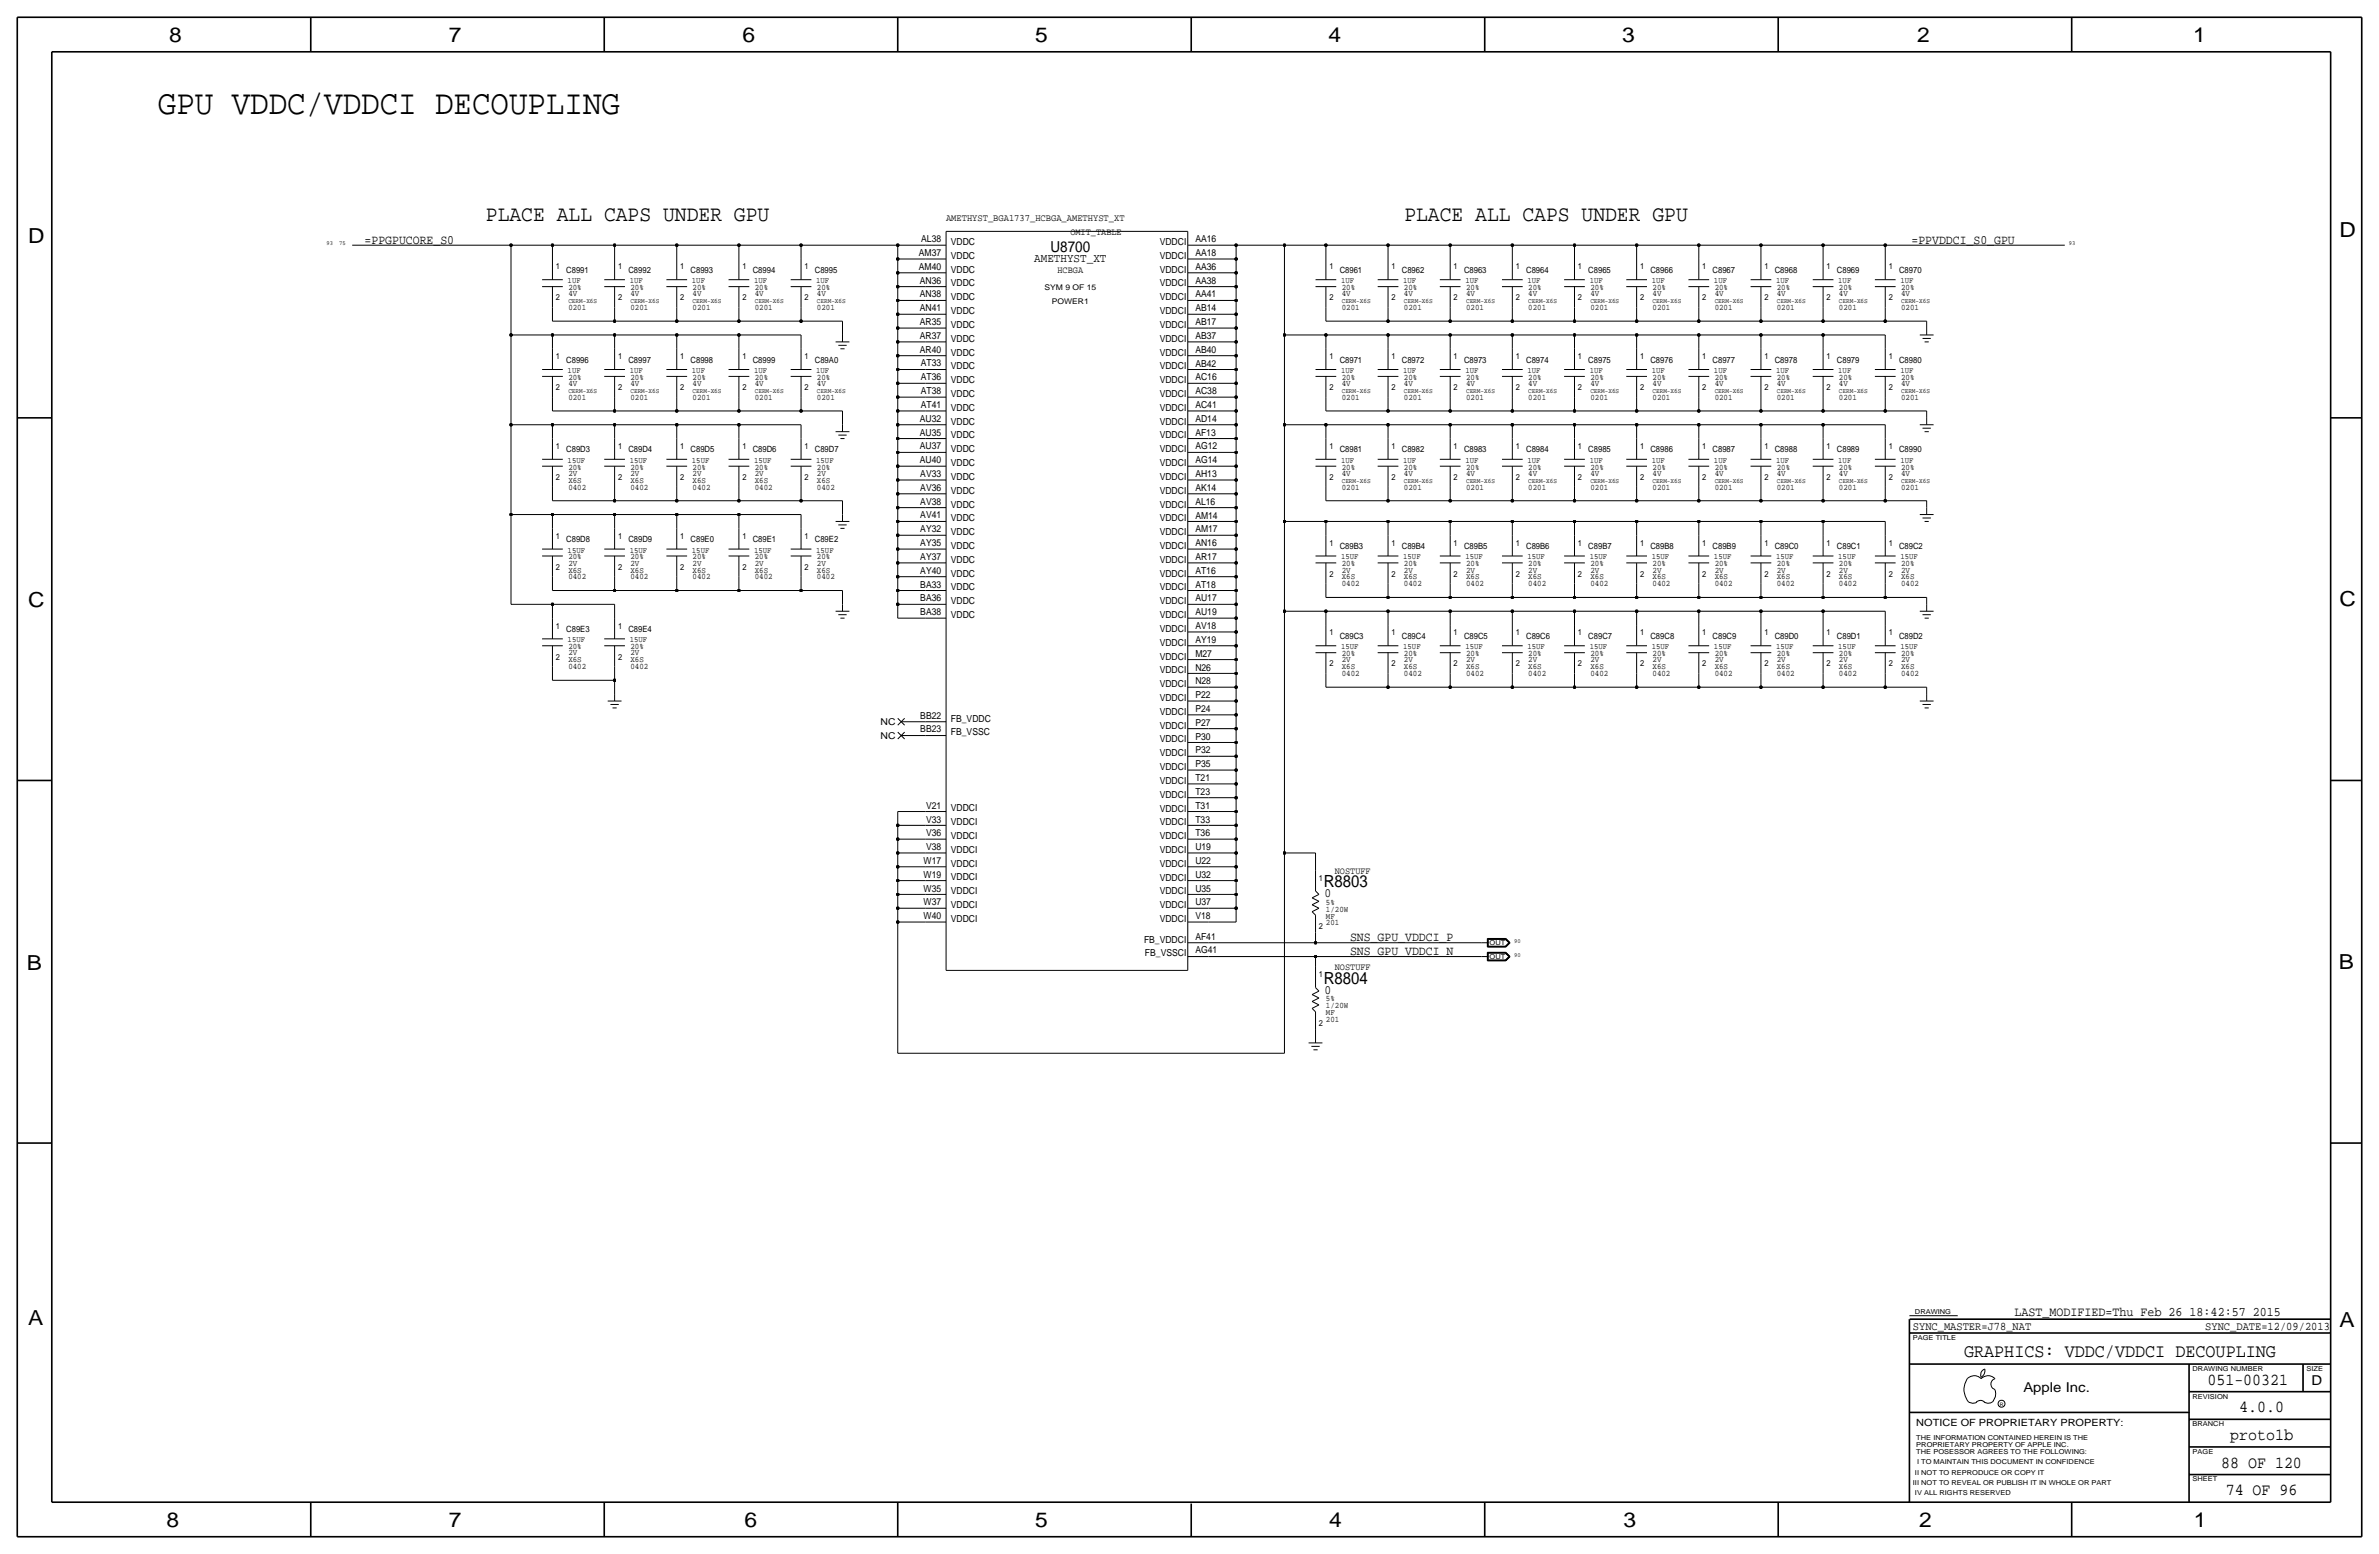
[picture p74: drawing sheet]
<svg xmlns="http://www.w3.org/2000/svg" width="875mm" height="572mm" viewBox="0 0 875 572" stroke-linecap="round" stroke-linejoin="round" font-family="sans-serif">
<defs><g id="words">
<text font-size="12.7" x="58.1" y="42">GPU VDDC/VDDCI DECOUPLING</text>
<g font-size="8.1">
<text x="178.7" y="81.4">PLACE ALL CAPS UNDER GPU</text>
<text x="516.5" y="81.4">PLACE ALL CAPS UNDER GPU</text>
</g>
<g font-size="7.6">
<text x="62.2" y="15.5">8</text>
<text x="165.1" y="15.5">7</text>
<text x="273" y="15.5">6</text>
<text x="380.7" y="15.5">5</text>
<text x="488.7" y="15.5">4</text>
<text x="596.6" y="15.5">3</text>
<text x="705.1" y="15.5">2</text>
<text x="806.7" y="15.5">1</text>
<text x="10.4" y="89.4">D</text>
<text x="860.5" y="87.1">D</text>
<text x="10.4" y="223.3">C</text>
<text x="860.6" y="222.8">C</text>
<text x="9.9" y="356.6">B</text>
<text x="860.3" y="356.4">B</text>
<text x="10.4" y="487.4">A</text>
<text x="860.6" y="488.2">A</text>
<text x="61.2" y="561.6">8</text>
<text x="165.1" y="561.6">7</text>
<text x="273.8" y="561.6">6</text>
<text x="380.7" y="561.6">5</text>
<text x="488.9" y="561.6">4</text>
<text x="597.2" y="561.6">3</text>
<text x="705.9" y="561.6">2</text>
<text x="806.9" y="561.6">1</text>
</g>
<text font-size="6.9" x="722.4" y="499.1">GRAPHICS: VDDC/VDDCI DECOUPLING</text>
<g font-size="6.2">
<text x="486.9" y="326.1">R8803</text>
<text x="486.9" y="361.7">R8804</text>
<text x="811.9" y="509.3">051-00321</text>
<text x="823.6" y="519.4">4.0.0</text>
<text x="820.3" y="529.6">proto1b</text>
<text x="817" y="539.7">88 OF 120</text>
<text x="818.7" y="549.9">74 OF 96</text>
</g>
<text font-size="5.6" x="386.4" y="92.7">U8700</text>
<g font-size="5">
<text x="850.2" y="509.3">D</text>
<text x="744.2" y="511.8">Apple Inc.</text>
</g>
<text font-size="4.8" x="741" y="483.9">LAST_MODIFIED=Thu Feb 26 18:42:57 2015</text>
<g font-size="4.7">
<text x="134.1" y="89.7">=PPGPUCORE_S0</text>
<text x="703.1" y="89.7">=PPVDDCI_S0_GPU</text>
<text x="487.2" y="329.9">0</text>
<text x="496.6" y="346.2">SNS_GPU_VDDCI_P</text>
<text x="496.6" y="351.3">SNS_GPU_VDDCI_N</text>
<text x="487.2" y="365.5">0</text>
</g>
<text font-size="4.5" x="380.4" y="96.5">AMETHYST_XT</text>
<g font-size="4.3">
<text x="703.6" y="488.9">SYNC_MASTER=J78_NAT</text>
<text x="811.1" y="488.9">SYNC_DATE=12/09/2013</text>
</g>
<text font-size="3.7" x="704.8" y="524.5">NOTICE OF PROPRIETARY PROPERTY:</text>
<text font-size="3.6" x="348" y="81.3">AMETHYST_BGA1737_HCBGA_AMETHYST_XT</text>
<g font-size="3.5">
<text x="338.8" y="89">AL38</text>
<text x="393.7" y="86.4">OMIT_TABLE</text>
<text x="439.7" y="89.1">AA16</text>
<text x="338" y="94.1">AM37</text>
<text x="349.8" y="90.1">VDDC</text>
<text x="349.8" y="95.2">VDDC</text>
<text x="426.6" y="95.2">VDDCI</text>
<text x="426.6" y="90.1">VDDCI</text>
<text x="439.7" y="94.2">AA18</text>
<text x="338" y="99.2">AM40</text>
<text x="349.8" y="100.3">VDDC</text>
<text x="389" y="100.3">HCBGA</text>
<text x="426.6" y="100.3">VDDCI</text>
<text x="439.7" y="99.2">AA36</text>
<text x="338.3" y="104.3">AN36</text>
<text x="349.8" y="105.4">VDDC</text>
<text x="426.6" y="105.4">VDDCI</text>
<text x="439.7" y="104.3">AA38</text>
<text x="338.3" y="109.4">AN38</text>
<text x="349.8" y="110.4">VDDC</text>
<text x="426.6" y="110.4">VDDCI</text>
<text x="439.7" y="109.4">AA41</text>
<text x="338.3" y="119.5">AR35</text>
<text x="338.3" y="114.4">AN41</text>
<text x="349.8" y="115.5">VDDC</text>
<text x="426.6" y="115.5">VDDCI</text>
<text x="439.7" y="119.6">AB17</text>
<text x="439.7" y="114.5">AB14</text>
<text x="338.3" y="124.6">AR37</text>
<text x="349.8" y="125.7">VDDC</text>
<text x="349.8" y="120.6">VDDC</text>
<text x="426.6" y="125.7">VDDCI</text>
<text x="426.6" y="120.6">VDDCI</text>
<text x="439.7" y="124.6">AB37</text>
<text x="338.3" y="129.7">AR40</text>
<text x="349.8" y="130.8">VDDC</text>
<text x="426.6" y="130.8">VDDCI</text>
<text x="439.7" y="129.7">AB40</text>
<text x="338.7" y="134.8">AT33</text>
<text x="349.8" y="135.8">VDDC</text>
<text x="426.6" y="135.8">VDDCI</text>
<text x="439.7" y="134.8">AB42</text>
<text x="338.7" y="139.9">AT36</text>
<text x="349.8" y="140.9">VDDC</text>
<text x="426.6" y="140.9">VDDCI</text>
<text x="439.7" y="139.9">AC16</text>
<text x="338.7" y="144.9">AT38</text>
<text x="349.8" y="146">VDDC</text>
<text x="426.6" y="146">VDDCI</text>
<text x="439.7" y="145">AC38</text>
<text x="338.3" y="155.1">AU32</text>
<text x="338.7" y="150">AT41</text>
<text x="349.8" y="151.1">VDDC</text>
<text x="426.6" y="151.1">VDDCI</text>
<text x="439.7" y="155.1">AD14</text>
<text x="439.7" y="150.1">AC41</text>
<text x="338.3" y="160.2">AU35</text>
<text x="349.8" y="161.2">VDDC</text>
<text x="349.8" y="156.2">VDDC</text>
<text x="426.6" y="161.3">VDDCI</text>
<text x="426.6" y="156.2">VDDCI</text>
<text x="439.7" y="160.2">AF13</text>
<text x="338.3" y="165.3">AU37</text>
<text x="349.8" y="166.3">VDDC</text>
<text x="426.6" y="166.3">VDDCI</text>
<text x="439.7" y="165.3">AG12</text>
<text x="338.3" y="170.3">AU40</text>
<text x="349.8" y="171.4">VDDC</text>
<text x="426.6" y="171.4">VDDCI</text>
<text x="439.7" y="170.4">AG14</text>
<text x="338.5" y="175.4">AV33</text>
<text x="349.8" y="176.5">VDDC</text>
<text x="426.6" y="176.5">VDDCI</text>
<text x="439.7" y="175.5">AH13</text>
<text x="338.5" y="185.6">AV38</text>
<text x="338.5" y="180.5">AV36</text>
<text x="349.8" y="181.6">VDDC</text>
<text x="426.6" y="181.6">VDDCI</text>
<text x="439.7" y="185.6">AL16</text>
<text x="439.7" y="180.5">AK14</text>
<text x="338.5" y="190.7">AV41</text>
<text x="349.8" y="186.6">VDDC</text>
<text x="349.8" y="191.7">VDDC</text>
<text x="426.6" y="191.7">VDDCI</text>
<text x="426.6" y="186.7">VDDCI</text>
<text x="439.7" y="190.7">AM14</text>
<text x="338.5" y="195.7">AY32</text>
<text x="349.8" y="196.8">VDDC</text>
<text x="426.6" y="196.8">VDDCI</text>
<text x="439.7" y="195.8">AM17</text>
<text x="338.5" y="200.8">AY35</text>
<text x="349.8" y="201.9">VDDC</text>
<text x="426.6" y="201.9">VDDCI</text>
<text x="439.7" y="200.9">AN16</text>
<text x="338.5" y="205.9">AY37</text>
<text x="349.8" y="207">VDDC</text>
<text x="426.6" y="207">VDDCI</text>
<text x="439.7" y="205.9">AR17</text>
<text x="338.5" y="211">AY40</text>
<text x="349.8" y="212">VDDC</text>
<text x="426.6" y="212">VDDCI</text>
<text x="439.7" y="211">AT16</text>
<text x="338.5" y="221.2">BA36</text>
<text x="338.5" y="216.1">BA33</text>
<text x="349.8" y="217.1">VDDC</text>
<text x="426.6" y="217.1">VDDCI</text>
<text x="439.7" y="221.2">AU17</text>
<text x="439.7" y="216.1">AT18</text>
<text x="338.5" y="226.2">BA38</text>
<text x="349.8" y="227.3">VDDC</text>
<text x="349.8" y="222.2">VDDC</text>
<text x="426.6" y="222.2">VDDCI</text>
<text x="426.6" y="227.3">VDDCI</text>
<text x="439.7" y="226.3">AU19</text>
<text x="426.6" y="232.4">VDDCI</text>
<text x="439.7" y="231.4">AV18</text>
<text x="426.6" y="237.5">VDDCI</text>
<text x="439.7" y="236.4">AY19</text>
<text x="426.6" y="242.5">VDDCI</text>
<text x="439.7" y="241.5">M27</text>
<text x="426.6" y="247.6">VDDCI</text>
<text x="439.7" y="251.7">N28</text>
<text x="439.7" y="246.6">N26</text>
<text x="426.6" y="257.8">VDDCI</text>
<text x="426.6" y="252.7">VDDCI</text>
<text x="439.7" y="256.8">P22</text>
<text x="426.6" y="262.9">VDDCI</text>
<text x="439.7" y="261.8">P24</text>
<text x="323.9" y="266.7">NC</text>
<text x="338.5" y="269.4">BB23</text>
<text x="338.5" y="264.3">BB22</text>
<text x="349.8" y="265.4">FB_VDDC</text>
<text x="426.6" y="268">VDDCI</text>
<text x="439.7" y="266.9">P27</text>
<text x="323.9" y="271.8">NC</text>
<text x="349.8" y="270.5">FB_VSSC</text>
<text x="426.6" y="273">VDDCI</text>
<text x="439.7" y="272">P30</text>
<text x="426.6" y="278.1">VDDCI</text>
<text x="439.7" y="277.1">P32</text>
<text x="426.6" y="283.2">VDDCI</text>
<text x="439.7" y="287.3">T21</text>
<text x="439.7" y="282.2">P35</text>
<text x="426.6" y="293.4">VDDCI</text>
<text x="426.6" y="288.3">VDDCI</text>
<text x="439.7" y="292.3">T23</text>
<text x="340.6" y="297.4">V21</text>
<text x="349.8" y="298.4">VDDCI</text>
<text x="426.6" y="298.4">VDDCI</text>
<text x="439.7" y="297.4">T31</text>
<text x="340.6" y="302.5">V33</text>
<text x="349.8" y="303.5">VDDCI</text>
<text x="426.6" y="303.5">VDDCI</text>
<text x="439.7" y="302.5">T33</text>
<text x="340.6" y="307.6">V36</text>
<text x="349.8" y="308.6">VDDCI</text>
<text x="426.6" y="308.6">VDDCI</text>
<text x="439.7" y="307.6">T36</text>
<text x="339.7" y="317.7">W17</text>
<text x="340.6" y="312.7">V38</text>
<text x="349.8" y="313.6">VDDCI</text>
<text x="426.6" y="313.7">VDDCI</text>
<text x="439.7" y="317.7">U22</text>
<text x="439.7" y="312.7">U19</text>
<text x="339.7" y="322.8">W19</text>
<text x="349.8" y="318.7">VDDCI</text>
<text x="349.8" y="323.8">VDDCI</text>
<text x="426.6" y="323.8">VDDCI</text>
<text x="426.6" y="318.8">VDDCI</text>
<text x="439.7" y="322.8">U32</text>
<text x="491" y="321.3">NOSTUFF</text>
<text x="339.7" y="327.9">W35</text>
<text x="349.8" y="328.9">VDDCI</text>
<text x="426.6" y="328.9">VDDCI</text>
<text x="439.7" y="327.9">U35</text>
<text x="339.7" y="333">W37</text>
<text x="349.8" y="334">VDDCI</text>
<text x="426.6" y="334">VDDCI</text>
<text x="439.7" y="333">U37</text>
<text x="339.7" y="338.1">W40</text>
<text x="349.8" y="339">VDDCI</text>
<text x="426.6" y="339.1">VDDCI</text>
<text x="439.7" y="338.1">V18</text>
<text x="420.8" y="346.7">FB_VDDCI</text>
<text x="439.7" y="345.6">AF41</text>
<text x="421.1" y="351.7">FB_VSSCI</text>
<text x="439.7" y="350.7">AG41</text>
<text x="491" y="356.9">NOSTUFF</text>
</g>
<g font-size="3.2">
<text x="208.3" y="100.3">C8991</text>
<text x="231.1" y="100.3">C8992</text>
<text x="254" y="100.3">C8993</text>
<text x="276.9" y="100.3">C8994</text>
<text x="299.7" y="100.3">C8995</text>
<text x="492.8" y="100.3">C8961</text>
<text x="515.6" y="100.3">C8962</text>
<text x="538.5" y="100.3">C8963</text>
<text x="561.3" y="100.3">C8964</text>
<text x="584.2" y="100.3">C8965</text>
<text x="607.1" y="100.3">C8966</text>
<text x="629.9" y="100.3">C8967</text>
<text x="652.8" y="100.3">C8968</text>
<text x="675.6" y="100.3">C8969</text>
<text x="698.5" y="100.3">C8970</text>
<text x="208.3" y="133.4">C8996</text>
<text x="231.1" y="133.4">C8997</text>
<text x="254" y="133.4">C8998</text>
<text x="276.9" y="133.4">C8999</text>
<text x="299.7" y="133.4">C89A0</text>
<text x="492.8" y="133.4">C8971</text>
<text x="515.6" y="133.4">C8972</text>
<text x="538.5" y="133.4">C8973</text>
<text x="561.3" y="133.4">C8974</text>
<text x="584.2" y="133.4">C8975</text>
<text x="607.1" y="133.4">C8976</text>
<text x="629.9" y="133.4">C8977</text>
<text x="652.8" y="133.4">C8978</text>
<text x="675.6" y="133.4">C8979</text>
<text x="698.5" y="133.4">C8980</text>
<text x="208.3" y="166.4">C89D3</text>
<text x="231.1" y="166.4">C89D4</text>
<text x="254" y="166.4">C89D5</text>
<text x="276.9" y="166.4">C89D6</text>
<text x="299.7" y="166.4">C89D7</text>
<text x="492.8" y="166.4">C8981</text>
<text x="515.6" y="166.4">C8982</text>
<text x="538.5" y="166.4">C8983</text>
<text x="561.3" y="166.4">C8984</text>
<text x="584.2" y="166.4">C8985</text>
<text x="607.1" y="166.4">C8986</text>
<text x="629.9" y="166.4">C8987</text>
<text x="652.8" y="166.4">C8988</text>
<text x="675.6" y="166.4">C8989</text>
<text x="698.5" y="166.4">C8990</text>
<text x="208.3" y="199.4">C89D8</text>
<text x="231.1" y="199.4">C89D9</text>
<text x="254" y="199.4">C89E0</text>
<text x="276.9" y="199.4">C89E1</text>
<text x="299.7" y="199.4">C89E2</text>
<text x="492.8" y="201.9">C89B3</text>
<text x="515.6" y="201.9">C89B4</text>
<text x="538.5" y="201.9">C89B5</text>
<text x="561.3" y="201.9">C89B6</text>
<text x="584.2" y="201.9">C89B7</text>
<text x="607.1" y="201.9">C89B8</text>
<text x="629.9" y="201.9">C89B9</text>
<text x="652.8" y="201.9">C89C0</text>
<text x="675.6" y="201.9">C89C1</text>
<text x="698.5" y="201.9">C89C2</text>
<text x="208.3" y="232.4">C89E3</text>
<text x="231.1" y="232.4">C89E4</text>
<text x="492.8" y="235">C89C3</text>
<text x="515.6" y="235">C89C4</text>
<text x="538.5" y="235">C89C5</text>
<text x="561.3" y="235">C89C6</text>
<text x="584.2" y="235">C89C7</text>
<text x="607.1" y="235">C89C8</text>
<text x="629.9" y="235">C89C9</text>
<text x="652.8" y="235">C89D0</text>
<text x="675.6" y="235">C89D1</text>
<text x="698.5" y="235">C89D2</text>
</g>
<g font-size="3.1">
<text x="204.5" y="99.1">1</text>
<text x="227.3" y="99.1">1</text>
<text x="250.2" y="99.1">1</text>
<text x="273" y="99.1">1</text>
<text x="295.9" y="99.1">1</text>
<text x="488.9" y="99.1">1</text>
<text x="511.8" y="99.1">1</text>
<text x="534.7" y="99.1">1</text>
<text x="557.5" y="99.1">1</text>
<text x="580.4" y="99.1">1</text>
<text x="603.3" y="99.1">1</text>
<text x="626.1" y="99.1">1</text>
<text x="649" y="99.1">1</text>
<text x="671.8" y="99.1">1</text>
<text x="694.7" y="99.1">1</text>
<text x="209" y="106.7">20%</text>
<text x="231.9" y="106.7">20%</text>
<text x="254.8" y="106.7">20%</text>
<text x="277.6" y="106.7">20%</text>
<text x="300.5" y="106.7">20%</text>
<text x="493.5" y="106.7">20%</text>
<text x="516.4" y="106.7">20%</text>
<text x="539.2" y="106.7">20%</text>
<text x="562.1" y="106.7">20%</text>
<text x="585" y="106.7">20%</text>
<text x="607.8" y="106.7">20%</text>
<text x="630.7" y="106.7">20%</text>
<text x="653.5" y="106.7">20%</text>
<text x="676.4" y="106.7">20%</text>
<text x="699.3" y="106.7">20%</text>
<text x="204.5" y="110.5">2</text>
<text x="209" y="109">4V</text>
<text x="227.3" y="110.5">2</text>
<text x="231.9" y="109">4V</text>
<text x="250.2" y="110.5">2</text>
<text x="254.8" y="109">4V</text>
<text x="273" y="110.5">2</text>
<text x="277.6" y="109">4V</text>
<text x="295.9" y="110.5">2</text>
<text x="300.5" y="109">4V</text>
<text x="488.9" y="110.5">2</text>
<text x="493.5" y="109">4V</text>
<text x="511.8" y="110.5">2</text>
<text x="516.4" y="109">4V</text>
<text x="534.7" y="110.5">2</text>
<text x="539.2" y="109">4V</text>
<text x="557.5" y="110.5">2</text>
<text x="562.1" y="109">4V</text>
<text x="580.4" y="110.5">2</text>
<text x="585" y="109">4V</text>
<text x="603.3" y="110.5">2</text>
<text x="607.8" y="109">4V</text>
<text x="626.1" y="110.5">2</text>
<text x="630.7" y="109">4V</text>
<text x="649" y="110.5">2</text>
<text x="653.5" y="109">4V</text>
<text x="671.8" y="110.5">2</text>
<text x="676.4" y="109">4V</text>
<text x="694.7" y="110.5">2</text>
<text x="699.3" y="109">4V</text>
<text x="209" y="114">0201</text>
<text x="231.9" y="114">0201</text>
<text x="254.8" y="114">0201</text>
<text x="277.6" y="114">0201</text>
<text x="300.5" y="114">0201</text>
<text x="493.5" y="114">0201</text>
<text x="516.4" y="114">0201</text>
<text x="539.2" y="114">0201</text>
<text x="562.1" y="114">0201</text>
<text x="585" y="114">0201</text>
<text x="607.8" y="114">0201</text>
<text x="630.7" y="114">0201</text>
<text x="653.5" y="114">0201</text>
<text x="676.4" y="114">0201</text>
<text x="699.3" y="114">0201</text>
<text x="204.5" y="132.1">1</text>
<text x="227.3" y="132.1">1</text>
<text x="250.2" y="132.1">1</text>
<text x="273" y="132.1">1</text>
<text x="295.9" y="132.1">1</text>
<text x="488.9" y="132.1">1</text>
<text x="511.8" y="132.1">1</text>
<text x="534.7" y="132.1">1</text>
<text x="557.5" y="132.1">1</text>
<text x="580.4" y="132.1">1</text>
<text x="603.3" y="132.1">1</text>
<text x="626.1" y="132.1">1</text>
<text x="649" y="132.1">1</text>
<text x="671.8" y="132.1">1</text>
<text x="694.7" y="132.1">1</text>
<text x="204.5" y="143.5">2</text>
<text x="209" y="142">4V</text>
<text x="209" y="139.7">20%</text>
<text x="227.3" y="143.5">2</text>
<text x="231.9" y="142">4V</text>
<text x="231.9" y="139.7">20%</text>
<text x="250.2" y="143.5">2</text>
<text x="254.8" y="139.7">20%</text>
<text x="254.8" y="142">4V</text>
<text x="273" y="143.5">2</text>
<text x="277.6" y="139.7">20%</text>
<text x="277.6" y="142">4V</text>
<text x="295.9" y="143.5">2</text>
<text x="300.5" y="142">4V</text>
<text x="300.5" y="139.7">20%</text>
<text x="488.9" y="143.5">2</text>
<text x="493.5" y="142">4V</text>
<text x="493.5" y="139.7">20%</text>
<text x="511.8" y="143.5">2</text>
<text x="516.4" y="142">4V</text>
<text x="516.4" y="139.7">20%</text>
<text x="534.7" y="143.5">2</text>
<text x="539.2" y="139.7">20%</text>
<text x="539.2" y="142">4V</text>
<text x="557.5" y="143.5">2</text>
<text x="562.1" y="142">4V</text>
<text x="562.1" y="139.7">20%</text>
<text x="580.4" y="143.5">2</text>
<text x="585" y="142">4V</text>
<text x="585" y="139.7">20%</text>
<text x="603.3" y="143.5">2</text>
<text x="607.8" y="139.7">20%</text>
<text x="607.8" y="142">4V</text>
<text x="626.1" y="143.5">2</text>
<text x="630.7" y="139.7">20%</text>
<text x="630.7" y="142">4V</text>
<text x="649" y="143.5">2</text>
<text x="653.5" y="139.7">20%</text>
<text x="653.5" y="142">4V</text>
<text x="671.8" y="143.5">2</text>
<text x="676.4" y="142">4V</text>
<text x="676.4" y="139.7">20%</text>
<text x="694.7" y="143.5">2</text>
<text x="699.3" y="142">4V</text>
<text x="699.3" y="139.7">20%</text>
<text x="209" y="147.1">0201</text>
<text x="231.9" y="147.1">0201</text>
<text x="254.8" y="147.1">0201</text>
<text x="277.6" y="147.1">0201</text>
<text x="300.5" y="147.1">0201</text>
<text x="493.5" y="147.1">0201</text>
<text x="516.4" y="147.1">0201</text>
<text x="539.2" y="147.1">0201</text>
<text x="562.1" y="147.1">0201</text>
<text x="585" y="147.1">0201</text>
<text x="607.8" y="147.1">0201</text>
<text x="630.7" y="147.1">0201</text>
<text x="653.5" y="147.1">0201</text>
<text x="676.4" y="147.1">0201</text>
<text x="699.3" y="147.1">0201</text>
<text x="204.5" y="165.1">1</text>
<text x="227.3" y="165.1">1</text>
<text x="250.2" y="165.1">1</text>
<text x="273" y="165.1">1</text>
<text x="295.9" y="165.1">1</text>
<text x="488.9" y="165.1">1</text>
<text x="511.8" y="165.1">1</text>
<text x="534.7" y="165.1">1</text>
<text x="557.5" y="165.1">1</text>
<text x="580.4" y="165.1">1</text>
<text x="603.3" y="165.1">1</text>
<text x="626.1" y="165.1">1</text>
<text x="649" y="165.1">1</text>
<text x="671.8" y="165.1">1</text>
<text x="694.7" y="165.1">1</text>
<text x="209" y="172.7">20%</text>
<text x="231.9" y="172.7">20%</text>
<text x="254.8" y="172.7">20%</text>
<text x="277.6" y="172.7">20%</text>
<text x="300.5" y="172.7">20%</text>
<text x="493.5" y="172.7">20%</text>
<text x="516.4" y="172.7">20%</text>
<text x="539.2" y="172.7">20%</text>
<text x="562.1" y="172.7">20%</text>
<text x="585" y="172.7">20%</text>
<text x="607.8" y="172.7">20%</text>
<text x="630.7" y="172.7">20%</text>
<text x="653.5" y="172.7">20%</text>
<text x="676.4" y="172.7">20%</text>
<text x="699.3" y="172.7">20%</text>
<text x="204.5" y="176.5">2</text>
<text x="209" y="177.5">X6S</text>
<text x="209" y="175">2V</text>
<text x="227.3" y="176.5">2</text>
<text x="231.9" y="177.5">X6S</text>
<text x="231.9" y="175">2V</text>
<text x="250.2" y="176.5">2</text>
<text x="254.8" y="175">2V</text>
<text x="254.8" y="177.5">X6S</text>
<text x="273" y="176.5">2</text>
<text x="277.6" y="175">2V</text>
<text x="277.6" y="177.5">X6S</text>
<text x="295.9" y="176.5">2</text>
<text x="300.5" y="177.5">X6S</text>
<text x="300.5" y="175">2V</text>
<text x="488.9" y="176.5">2</text>
<text x="493.5" y="175">4V</text>
<text x="511.8" y="176.5">2</text>
<text x="516.4" y="175">4V</text>
<text x="534.7" y="176.5">2</text>
<text x="539.2" y="175">4V</text>
<text x="557.5" y="176.5">2</text>
<text x="562.1" y="175">4V</text>
<text x="580.4" y="176.5">2</text>
<text x="585" y="175">4V</text>
<text x="603.3" y="176.5">2</text>
<text x="607.8" y="175">4V</text>
<text x="626.1" y="176.5">2</text>
<text x="630.7" y="175">4V</text>
<text x="649" y="176.5">2</text>
<text x="653.5" y="175">4V</text>
<text x="671.8" y="176.5">2</text>
<text x="676.4" y="175">4V</text>
<text x="694.7" y="176.5">2</text>
<text x="699.3" y="175">4V</text>
<text x="209" y="180.1">0402</text>
<text x="231.9" y="180.1">0402</text>
<text x="254.8" y="180.1">0402</text>
<text x="277.6" y="180.1">0402</text>
<text x="300.5" y="180.1">0402</text>
<text x="493.5" y="180.1">0201</text>
<text x="516.4" y="180.1">0201</text>
<text x="539.2" y="180.1">0201</text>
<text x="562.1" y="180.1">0201</text>
<text x="585" y="180.1">0201</text>
<text x="607.8" y="180.1">0201</text>
<text x="630.7" y="180.1">0201</text>
<text x="653.5" y="180.1">0201</text>
<text x="676.4" y="180.1">0201</text>
<text x="699.3" y="180.1">0201</text>
<text x="204.5" y="198.1">1</text>
<text x="227.3" y="198.1">1</text>
<text x="250.2" y="198.1">1</text>
<text x="273" y="198.1">1</text>
<text x="295.9" y="198.1">1</text>
<text x="488.9" y="200.7">1</text>
<text x="511.8" y="200.7">1</text>
<text x="534.7" y="200.7">1</text>
<text x="557.5" y="200.7">1</text>
<text x="580.4" y="200.7">1</text>
<text x="603.2" y="200.7">1</text>
<text x="626.1" y="200.7">1</text>
<text x="649" y="200.7">1</text>
<text x="671.8" y="200.7">1</text>
<text x="694.7" y="200.7">1</text>
<text x="204.5" y="209.5">2</text>
<text x="209" y="208">2V</text>
<text x="209" y="205.7">20%</text>
<text x="227.3" y="209.6">2</text>
<text x="231.9" y="205.7">20%</text>
<text x="231.9" y="208">2V</text>
<text x="250.2" y="209.5">2</text>
<text x="254.8" y="208">2V</text>
<text x="254.8" y="205.7">20%</text>
<text x="273" y="209.5">2</text>
<text x="277.6" y="208">2V</text>
<text x="277.6" y="205.7">20%</text>
<text x="295.9" y="209.6">2</text>
<text x="300.5" y="208">2V</text>
<text x="300.5" y="205.7">20%</text>
<text x="493.5" y="208.3">20%</text>
<text x="516.4" y="208.3">20%</text>
<text x="539.2" y="208.3">20%</text>
<text x="562.1" y="208.3">20%</text>
<text x="585" y="208.3">20%</text>
<text x="607.8" y="208.3">20%</text>
<text x="630.7" y="208.3">20%</text>
<text x="653.5" y="208.3">20%</text>
<text x="676.4" y="208.3">20%</text>
<text x="699.3" y="208.3">20%</text>
<text x="209" y="213.1">0402</text>
<text x="209" y="210.6">X6S</text>
<text x="231.9" y="210.6">X6S</text>
<text x="231.9" y="213.1">0402</text>
<text x="254.8" y="210.6">X6S</text>
<text x="254.8" y="213.1">0402</text>
<text x="277.6" y="210.6">X6S</text>
<text x="277.6" y="213.1">0402</text>
<text x="300.5" y="210.6">X6S</text>
<text x="300.5" y="213.1">0402</text>
<text x="488.9" y="212.1">2</text>
<text x="493.5" y="210.6">2V</text>
<text x="493.5" y="213.1">X6S</text>
<text x="493.5" y="215.6">0402</text>
<text x="511.8" y="212.1">2</text>
<text x="516.4" y="213.1">X6S</text>
<text x="516.4" y="210.6">2V</text>
<text x="516.4" y="215.6">0402</text>
<text x="534.7" y="212.1">2</text>
<text x="539.2" y="213.1">X6S</text>
<text x="539.2" y="210.6">2V</text>
<text x="539.2" y="215.6">0402</text>
<text x="557.5" y="212.1">2</text>
<text x="562.1" y="213.1">X6S</text>
<text x="562.1" y="210.6">2V</text>
<text x="562.1" y="215.6">0402</text>
<text x="580.4" y="212.1">2</text>
<text x="585" y="215.6">0402</text>
<text x="585" y="213.1">X6S</text>
<text x="585" y="210.6">2V</text>
<text x="603.2" y="212.1">2</text>
<text x="607.8" y="210.6">2V</text>
<text x="607.8" y="213.1">X6S</text>
<text x="607.8" y="215.6">0402</text>
<text x="626.1" y="212.1">2</text>
<text x="630.7" y="213.1">X6S</text>
<text x="630.7" y="210.6">2V</text>
<text x="630.7" y="215.6">0402</text>
<text x="649" y="212.1">2</text>
<text x="653.5" y="213.1">X6S</text>
<text x="653.5" y="210.6">2V</text>
<text x="653.5" y="215.6">0402</text>
<text x="671.8" y="212.1">2</text>
<text x="676.4" y="213.1">X6S</text>
<text x="676.4" y="210.6">2V</text>
<text x="676.4" y="215.6">0402</text>
<text x="694.7" y="212.1">2</text>
<text x="699.3" y="213.1">X6S</text>
<text x="699.3" y="210.6">2V</text>
<text x="699.3" y="215.6">0402</text>
<text x="204.5" y="231.1">1</text>
<text x="227.3" y="231.1">1</text>
<text x="488.9" y="233.7">1</text>
<text x="511.8" y="233.7">1</text>
<text x="534.7" y="233.7">1</text>
<text x="557.5" y="233.7">1</text>
<text x="580.4" y="233.7">1</text>
<text x="603.2" y="233.7">1</text>
<text x="626.1" y="233.7">1</text>
<text x="649" y="233.7">1</text>
<text x="671.8" y="233.7">1</text>
<text x="694.7" y="233.7">1</text>
<text x="209" y="238.8">20%</text>
<text x="231.9" y="238.8">20%</text>
<text x="204.5" y="242.6">2</text>
<text x="209" y="243.6">X6S</text>
<text x="209" y="241">2V</text>
<text x="227.3" y="242.6">2</text>
<text x="231.9" y="243.6">X6S</text>
<text x="231.9" y="241">2V</text>
<text x="488.9" y="245.1">2</text>
<text x="493.5" y="241.3">20%</text>
<text x="493.5" y="243.6">2V</text>
<text x="511.8" y="245.1">2</text>
<text x="516.4" y="243.6">2V</text>
<text x="516.4" y="241.3">20%</text>
<text x="534.7" y="245.1">2</text>
<text x="539.2" y="241.3">20%</text>
<text x="539.2" y="243.6">2V</text>
<text x="557.5" y="245.1">2</text>
<text x="562.1" y="241.3">20%</text>
<text x="562.1" y="243.6">2V</text>
<text x="580.4" y="245.1">2</text>
<text x="585" y="243.6">2V</text>
<text x="585" y="241.3">20%</text>
<text x="603.2" y="245.1">2</text>
<text x="607.8" y="241.3">20%</text>
<text x="607.8" y="243.6">2V</text>
<text x="626.1" y="245.1">2</text>
<text x="630.7" y="243.6">2V</text>
<text x="630.7" y="241.3">20%</text>
<text x="649" y="245.1">2</text>
<text x="653.5" y="241.3">20%</text>
<text x="653.5" y="243.6">2V</text>
<text x="671.8" y="245.1">2</text>
<text x="676.4" y="241.3">20%</text>
<text x="676.4" y="243.6">2V</text>
<text x="694.7" y="245.1">2</text>
<text x="699.3" y="241.3">20%</text>
<text x="699.3" y="243.6">2V</text>
<text x="209" y="246.1">0402</text>
<text x="231.9" y="246.1">0402</text>
<text x="493.5" y="246.1">X6S</text>
<text x="493.5" y="248.7">0402</text>
<text x="516.4" y="246.1">X6S</text>
<text x="516.4" y="248.7">0402</text>
<text x="539.2" y="246.1">X6S</text>
<text x="539.2" y="248.7">0402</text>
<text x="562.1" y="246.1">X6S</text>
<text x="562.1" y="248.7">0402</text>
<text x="585" y="248.7">0402</text>
<text x="585" y="246.1">X6S</text>
<text x="607.8" y="246.1">X6S</text>
<text x="607.8" y="248.7">0402</text>
<text x="630.7" y="246.1">X6S</text>
<text x="630.7" y="248.7">0402</text>
<text x="653.5" y="246.1">X6S</text>
<text x="653.5" y="248.7">0402</text>
<text x="676.4" y="246.1">X6S</text>
<text x="676.4" y="248.7">0402</text>
<text x="699.3" y="246.1">X6S</text>
<text x="699.3" y="248.7">0402</text>
<text x="485.1" y="323.8">1</text>
<text x="487.7" y="332.7">5%</text>
<text x="487.7" y="335.3">1/20W</text>
<text x="485.1" y="341.6">2</text>
<text x="487.7" y="340.4">201</text>
<text x="487.7" y="337.8">MF</text>
<text x="485.1" y="359.4">1</text>
<text x="487.7" y="370.8">1/20W</text>
<text x="487.7" y="368.3">5%</text>
<text x="485.1" y="377.2">2</text>
<text x="487.7" y="375.9">201</text>
<text x="487.7" y="373.4">MF</text>
</g>
<g font-size="3">
<text x="208.8" y="104.1">1UF</text>
<text x="231.6" y="104.1">1UF</text>
<text x="254.5" y="104.1">1UF</text>
<text x="277.4" y="104.1">1UF</text>
<text x="300.2" y="104.1">1UF</text>
<text x="493.3" y="104.1">1UF</text>
<text x="516.1" y="104.1">1UF</text>
<text x="539" y="104.1">1UF</text>
<text x="561.8" y="104.1">1UF</text>
<text x="584.7" y="104.1">1UF</text>
<text x="607.6" y="104.1">1UF</text>
<text x="630.4" y="104.1">1UF</text>
<text x="653.3" y="104.1">1UF</text>
<text x="676.1" y="104.1">1UF</text>
<text x="699" y="104.1">1UF</text>
<text x="208.8" y="137.2">1UF</text>
<text x="231.6" y="137.2">1UF</text>
<text x="254.5" y="137.2">1UF</text>
<text x="277.4" y="137.2">1UF</text>
<text x="300.2" y="137.2">1UF</text>
<text x="493.3" y="137.2">1UF</text>
<text x="516.1" y="137.2">1UF</text>
<text x="539" y="137.2">1UF</text>
<text x="561.8" y="137.2">1UF</text>
<text x="584.7" y="137.2">1UF</text>
<text x="607.6" y="137.2">1UF</text>
<text x="630.4" y="137.2">1UF</text>
<text x="653.3" y="137.2">1UF</text>
<text x="676.1" y="137.2">1UF</text>
<text x="699" y="137.2">1UF</text>
<text x="208.8" y="170.2">15UF</text>
<text x="231.6" y="170.2">15UF</text>
<text x="254.5" y="170.2">15UF</text>
<text x="277.4" y="170.2">15UF</text>
<text x="300.2" y="170.2">15UF</text>
<text x="493.3" y="170.2">1UF</text>
<text x="516.1" y="170.2">1UF</text>
<text x="539" y="170.2">1UF</text>
<text x="561.8" y="170.2">1UF</text>
<text x="584.7" y="170.2">1UF</text>
<text x="607.6" y="170.2">1UF</text>
<text x="630.4" y="170.2">1UF</text>
<text x="653.3" y="170.2">1UF</text>
<text x="676.1" y="170.2">1UF</text>
<text x="699" y="170.2">1UF</text>
<text x="208.8" y="203.2">15UF</text>
<text x="231.6" y="203.2">15UF</text>
<text x="254.5" y="203.2">15UF</text>
<text x="277.4" y="203.2">15UF</text>
<text x="300.2" y="203.2">15UF</text>
<text x="493.3" y="205.7">15UF</text>
<text x="516.1" y="205.7">15UF</text>
<text x="539" y="205.7">15UF</text>
<text x="561.8" y="205.7">15UF</text>
<text x="584.7" y="205.7">15UF</text>
<text x="607.6" y="205.7">15UF</text>
<text x="630.4" y="205.7">15UF</text>
<text x="653.3" y="205.7">15UF</text>
<text x="676.1" y="205.7">15UF</text>
<text x="699" y="205.7">15UF</text>
<text x="208.8" y="236.2">15UF</text>
<text x="231.6" y="236.2">15UF</text>
<text x="493.3" y="238.8">15UF</text>
<text x="516.1" y="238.8">15UF</text>
<text x="539" y="238.8">15UF</text>
<text x="561.8" y="238.8">15UF</text>
<text x="584.7" y="238.8">15UF</text>
<text x="607.6" y="238.8">15UF</text>
<text x="630.4" y="238.8">15UF</text>
<text x="653.3" y="238.8">15UF</text>
<text x="676.1" y="238.8">15UF</text>
<text x="699" y="238.8">15UF</text>
</g>
<g font-size="2.9">
<text x="384.2" y="106.7">SYM 9 OF 15</text>
<text x="386.9" y="111.8">POWER1</text>
</g>
<g font-size="2.5">
<text x="209" y="111.5">CERM-X6S</text>
<text x="231.9" y="111.5">CERM-X6S</text>
<text x="254.8" y="111.5">CERM-X6S</text>
<text x="277.6" y="111.5">CERM-X6S</text>
<text x="300.5" y="111.5">CERM-X6S</text>
<text x="493.5" y="111.5">CERM-X6S</text>
<text x="516.4" y="111.5">CERM-X6S</text>
<text x="539.2" y="111.5">CERM-X6S</text>
<text x="562.1" y="111.5">CERM-X6S</text>
<text x="585" y="111.5">CERM-X6S</text>
<text x="607.8" y="111.5">CERM-X6S</text>
<text x="630.7" y="111.5">CERM-X6S</text>
<text x="653.5" y="111.5">CERM-X6S</text>
<text x="676.4" y="111.5">CERM-X6S</text>
<text x="699.3" y="111.5">CERM-X6S</text>
<text x="209" y="144.5">CERM-X6S</text>
<text x="231.9" y="144.5">CERM-X6S</text>
<text x="254.8" y="144.5">CERM-X6S</text>
<text x="277.6" y="144.5">CERM-X6S</text>
<text x="300.5" y="144.5">CERM-X6S</text>
<text x="493.5" y="144.5">CERM-X6S</text>
<text x="516.4" y="144.5">CERM-X6S</text>
<text x="539.2" y="144.5">CERM-X6S</text>
<text x="562.1" y="144.5">CERM-X6S</text>
<text x="585" y="144.5">CERM-X6S</text>
<text x="607.8" y="144.5">CERM-X6S</text>
<text x="630.7" y="144.5">CERM-X6S</text>
<text x="653.5" y="144.5">CERM-X6S</text>
<text x="676.4" y="144.5">CERM-X6S</text>
<text x="699.3" y="144.5">CERM-X6S</text>
<text x="493.5" y="177.5">CERM-X6S</text>
<text x="516.4" y="177.5">CERM-X6S</text>
<text x="539.2" y="177.5">CERM-X6S</text>
<text x="562.1" y="177.5">CERM-X6S</text>
<text x="585" y="177.5">CERM-X6S</text>
<text x="607.8" y="177.5">CERM-X6S</text>
<text x="630.7" y="177.5">CERM-X6S</text>
<text x="653.5" y="177.5">CERM-X6S</text>
<text x="676.4" y="177.5">CERM-X6S</text>
<text x="699.3" y="177.5">CERM-X6S</text>
<text x="547.9" y="347.5">OUT</text>
<text x="547.9" y="352.6">OUT</text>
<text x="704.3" y="483.4">DRAWING</text>
<text x="703.6" y="492.8">PAGE TITLE</text>
<text x="806.4" y="504.2">DRAWING NUMBER</text>
<text x="848.4" y="504.2">SIZE</text>
<text x="806.4" y="514.4">REVISION</text>
<text x="806.4" y="524.5">BRANCH</text>
<text x="704.8" y="532.1">PROPRIETARY PROPERTY OF APPLE INC.</text>
<text x="704.8" y="529.6">THE INFORMATION CONTAINED HEREIN IS THE</text>
<text x="704.9" y="534.7">THE POSESSOR AGREES TO THE FOLLOWING:</text>
<text x="705.1" y="538.5">I TO MAINTAIN THIS DOCUMENT IN CONFIDENCE</text>
<text x="806.4" y="534.7">PAGE</text>
<text x="704.3" y="542.3">II NOT TO REPRODUCE OR COPY IT</text>
<text x="806.5" y="544.8">SHEET</text>
<text x="703.6" y="546.1">III NOT TO REVEAL OR PUBLISH IT IN WHOLE OR PART</text>
<text x="704.3" y="549.9">IV ALL RIGHTS RESERVED</text>
</g>
<g font-size="2.3">
<text x="120.1" y="90.2">93</text>
<text x="124.7" y="90.2">75</text>
<text x="761" y="90.2">93</text>
<text x="557" y="346.7">90</text>
<text x="557" y="351.8">90</text>
</g>
<text font-size="1.8" x="735.6" y="516.9">R</text>
</g></defs>
<g fill="none" stroke="#000" stroke-width=".37">
<path d="M129.5 90.2h58.5zM188 90.2v33zM188 90.2h15.2zM203.2 90.2h22.9zM203.2 90.2v5.1zM203.2 95.3v7.6zM226.1 90.2h22.8zM226.1 90.2v5zM226.1 95.3v7.6zM248.9 90.2v5zM248.9 95.3v7.6zM248.9 90.2h22.9z"/>
<path d="M271.8 90.2h22.8zM271.8 90.2v5.1zM271.8 95.3v7.6zM294.6 90.2h35.6zM294.6 90.2v5zM294.6 95.3v7.6zM330.2 90.2h10.2zM330.2 95.3h10.2zM330.2 90.2v5zM330.2 95.3v5zM340.4 90.2h7.6zM340.4 95.3h7.6z"/>
<path d="M348 85.1v271.8zM348 85.1h88.9zM436.9 95.3h7.6zM436.9 90.2h7.6zM436.9 85.1v271.8zM444.5 95.3h10.2zM444.5 90.2h10.2zM454.7 90.2h17.7zM454.7 95.3v5zM454.7 90.2v5zM472.4 90.2v33zM472.4 90.2h15.3z"/>
<path d="M487.7 90.2h22.8zM487.7 90.2v5.1zM487.7 95.3v7.6zM510.5 90.2v5zM510.5 95.3v7.6zM510.5 90.2h22.9zM533.4 90.2v5zM533.4 95.3v7.6zM533.4 90.2h22.9zM556.3 90.2h22.8zM556.3 90.2v5.1zM556.3 95.3v7.6z"/>
<path d="M579.1 90.2h22.9zM579.1 90.2v5zM579.1 95.3v7.6zM602 90.2h22.8zM602 90.2v5.1zM602 95.3v7.6zM624.8 90.2v5zM624.8 95.3v7.6zM624.8 90.2h22.9zM647.7 90.2v5zM647.7 95.3v7.6zM647.7 90.2h22.9z"/>
<path d="M670.6 90.2h22.8zM670.6 90.2v5.1zM670.6 95.3v7.6zM693.4 90.2v5zM693.4 95.3v7.6zM693.4 90.2h66.1zM199.4 105.4h7.6zM199.4 102.9h7.6zM203.2 118.1h22.9zM203.2 113v5.1zM203.2 105.4v7.6zM222.2 105.4h7.7z"/>
<path d="M222.2 102.9h7.7zM226.1 118.1h22.8zM226.1 113v5.1zM226.1 105.4v7.6zM245.1 102.9h7.6zM245.1 105.4h7.6zM248.9 113v5.1zM248.9 105.4v7.6zM248.9 118.1h22.9zM268 102.9h7.6zM268 105.4h7.6zM271.8 118.1h22.8z"/>
<path d="M271.8 113v5.1zM271.8 105.4v7.6zM290.8 105.4h7.6zM290.8 102.9h7.7zM294.6 113v5.1zM294.6 105.4v7.6zM294.6 118.1h15.3zM309.9 118.1v5.1zM330.2 100.3h10.2zM330.2 105.4h10.2zM330.2 110.5h10.2zM330.2 115.6h10.2z"/>
<path d="M330.2 100.3v5.1zM330.2 105.4v5.1zM330.2 110.5v5.1zM330.2 115.6v5.1zM340.4 100.3h7.6zM340.4 105.4h7.6zM340.4 110.5h7.6zM340.4 115.6h7.6zM436.9 115.6h7.6zM436.9 110.5h7.6zM436.9 105.4h7.6zM436.9 100.3h7.6z"/>
<path d="M444.5 115.6h10.2zM444.5 110.5h10.2zM444.5 105.4h10.2zM444.5 100.3h10.2zM454.7 115.6v5zM454.7 110.5v5.1zM454.7 105.4v5.1zM454.7 100.3v5.1zM483.9 105.4h7.6zM483.9 102.9h7.6zM487.7 118.1h22.8zM487.7 113v5.1z"/>
<path d="M487.7 105.4v7.6zM506.7 105.4h7.6zM506.7 102.9h7.7zM510.5 113v5.1zM510.5 105.4v7.6zM510.5 118.1h22.9zM529.6 102.9h7.6zM529.6 105.4h7.6zM533.4 113v5.1zM533.4 105.4v7.6zM533.4 118.1h22.9zM552.4 105.4h7.7z"/>
<path d="M552.4 102.9h7.7zM556.3 118.1h22.8zM556.3 113v5.1zM556.3 105.4v7.6zM575.3 105.4h7.6zM575.3 102.9h7.6zM579.1 113v5.1zM579.1 118.1h22.9zM579.1 105.4v7.6zM598.2 105.4h7.6zM598.2 102.9h7.6zM602 118.1h22.8z"/>
<path d="M602 113v5.1zM602 105.4v7.6zM621 105.4h7.6zM621 102.9h7.7zM624.8 113v5.1zM624.8 105.4v7.6zM624.8 118.1h22.9zM643.9 102.9h7.6zM643.9 105.4h7.6zM647.7 113v5.1zM647.7 105.4v7.6zM647.7 118.1h22.9z"/>
<path d="M666.7 105.4h7.7zM666.7 102.9h7.7zM670.6 118.1h22.8zM670.6 113v5.1zM670.6 105.4v7.6zM689.6 105.4h7.6zM689.6 102.9h7.6zM693.4 113v5.1zM693.4 105.4v7.6zM693.4 118.1h15.3zM708.7 118.1v2.6zM188 123.2v33z"/>
<path d="M188 123.2h15.2zM199.4 138.4h7.6zM199.4 135.9h7.6zM203.2 123.2h22.9zM203.2 123.2v5.1zM203.2 128.3v7.6zM203.2 138.4v7.7zM222.2 138.4h7.7zM222.2 135.9h7.7zM226.1 123.2h22.8zM226.1 123.2v5.1zM226.1 128.3v7.6z"/>
<path d="M226.1 138.4v7.7zM245.1 135.9h7.6zM245.1 138.4h7.6zM248.9 123.2v5.1zM248.9 128.3v7.6zM248.9 138.4v7.7zM248.9 123.2h22.9zM268 135.9h7.6zM268 138.4h7.6zM271.8 123.2h22.8zM271.8 123.2v5.1zM271.8 128.3v7.6z"/>
<path d="M271.8 138.4v7.7zM290.8 138.4h7.6zM290.8 135.9h7.7zM294.6 123.2v5.1zM294.6 128.3v7.6zM294.6 138.4v7.7zM307.3 125.7h5.1zM308.4 127h3zM309.1 128.3h1.5zM309.9 123.2v2.5zM330.2 120.7h10.2zM330.2 130.8h10.2z"/>
<path d="M330.2 135.9h10.2zM330.2 120.7v5zM330.2 125.7h10.2zM330.2 125.7v5.1zM330.2 130.8v5.1zM330.2 135.9v5.1zM340.4 125.7h7.6zM340.4 130.8h7.6zM340.4 120.7h7.6zM340.4 135.9h7.6zM436.9 135.9h7.6zM436.9 130.8h7.6z"/>
<path d="M436.9 125.7h7.6zM436.9 120.7h7.6zM444.5 135.9h10.2zM444.5 130.8h10.2zM444.5 125.7h10.2zM444.5 120.7h10.2zM454.7 135.9v5.1zM454.7 130.8v5.1zM454.7 125.7v5.1zM454.7 120.7v5zM472.4 123.2v33zM472.4 123.2h15.3z"/>
<path d="M483.9 138.4h7.6zM483.9 135.9h7.6zM487.7 123.2h22.8zM487.7 123.2v5.1zM487.7 128.3v7.6zM487.7 138.4v7.7zM506.7 138.4h7.6zM506.7 135.9h7.7zM510.5 123.2v5.1zM510.5 128.3v7.6zM510.5 138.4v7.7zM510.5 123.2h22.9z"/>
<path d="M529.6 135.9h7.6zM529.6 138.4h7.6zM533.4 123.2v5.1zM533.4 128.3v7.6zM533.4 138.4v7.7zM533.4 123.2h22.9zM552.4 138.4h7.7zM552.4 135.9h7.7zM556.3 123.2h22.8zM556.3 123.2v5.1zM556.3 128.3v7.6zM556.3 138.4v7.7z"/>
<path d="M575.3 138.4h7.6zM575.3 135.9h7.6zM579.1 123.2h22.9zM579.1 123.2v5.1zM579.1 128.3v7.6zM579.1 138.4v7.7zM598.2 138.4h7.6zM598.2 135.9h7.6zM602 123.2h22.8zM602 123.2v5.1zM602 128.3v7.6zM602 138.4v7.7z"/>
<path d="M621 138.4h7.6zM621 135.9h7.7zM624.8 123.2v5.1zM624.8 128.3v7.6zM624.8 138.4v7.7zM624.8 123.2h22.9zM643.9 135.9h7.6zM643.9 138.4h7.6zM647.7 123.2v5.1zM647.7 128.3v7.6zM647.7 138.4v7.7zM647.7 123.2h22.9z"/>
<path d="M666.7 138.4h7.7zM666.7 135.9h7.7zM670.6 123.2h22.8zM670.6 123.2v5.1zM670.6 128.3v7.6zM670.6 138.4v7.7zM689.6 138.4h7.6zM689.6 135.9h7.6zM693.4 123.2v5.1zM693.4 128.3v7.6zM693.4 138.4v7.7zM706.1 123.2h5.1z"/>
<path d="M707.1 124.5h3.1zM707.9 125.7h1.5zM708.7 120.7v2.5zM188 156.2v33zM188 156.2h15.2zM203.2 151.1h22.9zM203.2 156.2h22.9zM203.2 156.2v5.1zM203.2 146.1v5zM226.1 156.2h22.8zM226.1 151.1h22.8zM226.1 156.2v5.1z"/>
<path d="M226.1 146.1v5zM248.9 156.2v5.1zM248.9 146.1v5zM248.9 156.2h22.9zM248.9 151.1h22.9zM271.8 151.1h22.8zM271.8 156.2h22.8zM271.8 156.2v5.1zM271.8 146.1v5zM294.6 156.2v5.1zM294.6 146.1v5zM294.6 151.1h15.3z"/>
<path d="M307.3 158.8h5.1zM309.9 151.1v5.1zM309.9 156.2v2.6zM330.2 141h10.2zM330.2 151.1h10.2zM330.2 141v5.1zM330.2 146.1h10.2zM330.2 146.1v5zM330.2 151.1v5.1zM330.2 156.2h10.2zM330.2 156.2v5.1zM340.4 156.2h7.6z"/>
<path d="M340.4 151.1h7.6zM340.4 146.1h7.6zM340.4 141h7.6zM436.9 156.2h7.6zM436.9 151.1h7.6zM436.9 146.1h7.6zM436.9 141h7.6zM444.5 146.1h10.2zM444.5 156.2h10.2zM444.5 151.1h10.2zM444.5 141h10.2zM454.7 156.2v5.1z"/>
<path d="M454.7 151.1v5.1zM454.7 146.1v5zM454.7 141v5zM472.4 156.2v35.6zM472.4 156.2h15.3zM487.7 151.1h22.8zM487.7 156.2h22.8zM487.7 156.2v5.1zM487.7 146.1v5zM510.5 156.2v5.1zM510.5 146.1v5zM510.5 156.2h22.9z"/>
<path d="M510.5 151.1h22.9zM533.4 156.2v5.1zM533.4 146.1v5zM533.4 156.2h22.9zM533.4 151.1h22.9zM556.3 151.1h22.8zM556.3 156.2h22.8zM556.3 156.2v5.1zM556.3 146.1v5zM579.1 156.2h22.9zM579.1 156.2v5.1zM579.1 151.1h22.9z"/>
<path d="M579.1 146.1v5zM602 151.1h22.8zM602 156.2h22.8zM602 156.2v5.1zM602 146.1v5zM624.8 156.2v5.1zM624.8 146.1v5zM624.8 156.2h22.9zM624.8 151.1h22.9zM647.7 156.2v5.1zM647.7 146.1v5zM647.7 156.2h22.9z"/>
<path d="M647.7 151.1h22.9zM670.6 151.1h22.8zM670.6 156.2h22.8zM670.6 156.2v5.1zM670.6 146.1v5zM693.4 156.2v5.1zM693.4 146.1v5zM693.4 151.1h15.3zM706.1 156.2h5.1zM707.1 157.5h3.1zM707.9 158.8h1.5zM708.7 151.1v2.6z"/>
<path d="M708.7 153.7v2.5zM199.4 171.5h7.6zM199.4 168.9h7.6zM203.2 179.1v5.1zM203.2 161.3v7.6zM203.2 171.4v7.7zM222.2 171.5h7.7zM222.2 168.9h7.7zM226.1 179.1v5.1zM226.1 161.3v7.6zM226.1 171.4v7.7zM245.1 168.9h7.6z"/>
<path d="M245.1 171.5h7.6zM248.9 179.1v5zM248.9 161.3v7.6zM248.9 171.4v7.7zM268 168.9h7.6zM268 171.5h7.6zM271.8 179.1v5.1zM271.8 161.3v7.6zM271.8 171.4v7.7zM290.8 171.5h7.6zM290.8 168.9h7.7zM294.6 179.1v5.1z"/>
<path d="M294.6 161.3v7.6zM294.6 171.4v7.7zM308.4 160h3zM309.1 161.3h1.5zM330.2 161.3h10.2zM330.2 166.4h10.2zM330.2 171.5h10.2zM330.2 176.5h10.2zM330.2 161.3v5.1zM330.2 166.4v5.1zM330.2 171.5v5zM330.2 176.5v5.1z"/>
<path d="M340.4 171.5h7.6zM340.4 176.5h7.6zM340.4 166.4h7.6zM340.4 161.3h7.6zM436.9 176.5h7.6zM436.9 171.5h7.6zM436.9 166.4h7.6zM436.9 161.3h7.6zM444.5 176.5h10.2zM444.5 171.5h10.2zM444.5 166.4h10.2zM444.5 161.3h10.2z"/>
<path d="M454.7 176.5v5.1zM454.7 171.5v5zM454.7 166.4v5zM454.7 161.3v5.1zM483.9 171.5h7.6zM483.9 168.9h7.6zM487.7 179.1v5.1zM487.7 161.3v7.6zM487.7 171.4v7.7zM506.7 171.5h7.6zM506.7 168.9h7.7zM510.5 179.1v5.1z"/>
<path d="M510.5 161.3v7.6zM510.5 171.4v7.7zM529.6 168.9h7.6zM529.6 171.5h7.6zM533.4 179.1v5zM533.4 161.3v7.6zM533.4 171.4v7.7zM552.4 171.5h7.7zM552.4 168.9h7.7zM556.3 179.1v5.1zM556.3 161.3v7.6zM556.3 171.4v7.7z"/>
<path d="M575.3 171.5h7.6zM575.3 168.9h7.6zM579.1 179.1v5.1zM579.1 161.3v7.6zM579.1 171.4v7.7zM598.2 171.5h7.6zM598.2 168.9h7.6zM602 179.1v5.1zM602 161.3v7.6zM602 171.4v7.7zM621 171.5h7.6zM621 168.9h7.7z"/>
<path d="M624.8 179.1v5.1zM624.8 161.3v7.6zM624.8 171.4v7.7zM643.9 168.9h7.6zM643.9 171.5h7.6zM647.7 179.1v5zM647.7 161.3v7.6zM647.7 171.4v7.7zM666.7 171.5h7.7zM666.7 168.9h7.7zM670.6 179.1v5.1zM670.6 161.3v7.6z"/>
<path d="M670.6 171.4v7.7zM689.6 171.5h7.6zM689.6 168.9h7.6zM693.4 179.1v5.1zM693.4 161.3v7.6zM693.4 171.4v7.7zM188 189.2h15.2zM188 189.2v33.1zM203.2 184.2h22.9zM203.2 189.2h22.9zM203.2 189.2v5.1zM203.2 194.3v7.6z"/>
<path d="M226.1 189.2h22.8zM226.1 184.2h22.8zM226.1 189.2v5.1zM226.1 194.3v7.6zM248.9 189.2v5.1zM248.9 194.3v7.6zM248.9 189.2h22.9zM248.9 184.2h22.9zM271.8 184.2h22.8zM271.8 189.2h22.8zM271.8 189.2v5.1zM271.8 194.3v7.6z"/>
<path d="M294.6 189.2v5.1zM294.6 194.3v7.6zM294.6 184.2h15.3zM307.3 191.8h5.1zM308.4 193h3zM309.1 194.3h1.5zM309.9 184.2v5zM309.9 189.2v2.6zM330.2 181.6h10.2zM330.2 186.7h10.2zM330.2 191.8h10.2zM330.2 196.9h10.2z"/>
<path d="M330.2 181.6v5.1zM330.2 186.7v5.1zM330.2 191.8v5.1zM330.2 196.9v5zM340.4 181.6h7.6zM340.4 186.7h7.6zM340.4 191.8h7.6zM340.4 196.9h7.6zM436.9 196.9h7.6zM436.9 191.8h7.6zM436.9 186.7h7.6zM436.9 181.6h7.6z"/>
<path d="M444.5 186.7h10.2zM444.5 196.9h10.2zM444.5 191.8h10.2zM444.5 181.6h10.2zM454.7 196.9v5zM454.7 191.8v5zM454.7 186.7v5.1zM454.7 181.6v5.1zM472.4 191.8v33zM472.4 191.8h15.3zM487.7 191.8h22.8zM487.7 184.2h22.8z"/>
<path d="M487.7 191.8v5zM487.7 196.9v7.6zM510.5 191.8v5zM510.5 196.9v7.6zM510.5 191.8h22.9zM510.5 184.2h22.9zM533.4 191.8h22.9zM533.4 191.8v5.1zM533.4 196.9v7.6zM533.4 184.2h22.9zM556.3 184.2h22.8zM556.3 191.8h22.8z"/>
<path d="M556.3 191.8v5zM556.3 196.9v7.6zM579.1 191.8h22.9zM579.1 191.8v5.1zM579.1 184.2h22.9zM579.1 196.9v7.6zM602 191.8h22.8zM602 184.2h22.8zM602 191.8v5zM602 196.9v7.6zM624.8 191.8v5zM624.8 196.9v7.6z"/>
<path d="M624.8 191.8h22.9zM624.8 184.2h22.9zM647.7 191.8h22.9zM647.7 191.8v5.1zM647.7 196.9v7.6zM647.7 184.2h22.9zM670.6 184.2h22.8zM670.6 191.8h22.8zM670.6 191.8v5zM670.6 196.9v7.6zM693.4 191.8v5zM693.4 196.9v7.6z"/>
<path d="M693.4 184.2h15.3zM706.1 189.2h5.1zM707.1 190.5h3.1zM707.9 191.8h1.5zM708.7 184.2v2.5zM708.7 186.7v2.5zM199.4 204.5h7.6zM199.4 201.9h7.6zM203.2 217.2h22.9zM203.2 212.1v5.1zM203.2 204.5v7.6zM222.2 204.5h7.7z"/>
<path d="M222.2 201.9h7.7zM226.1 217.2h22.8zM226.1 212.1v5.1zM226.1 204.5v7.6zM245.1 201.9h7.6zM245.1 204.5h7.6zM248.9 212.1v5.1zM248.9 204.5v7.6zM248.9 217.2h22.9zM268 201.9h7.6zM268 204.5h7.6zM271.8 217.2h22.8z"/>
<path d="M271.8 212.1v5.1zM271.8 204.5v7.6zM290.8 204.5h7.6zM290.8 201.9h7.7zM294.6 212.1v5.1zM294.6 204.5v7.6zM294.6 217.2h15.3zM309.9 217.2v5zM330.2 201.9h10.2zM330.2 207h10.2zM330.2 212.1h10.2zM330.2 201.9v5.1z"/>
<path d="M330.2 207v5.1zM330.2 212.1v5.1zM330.2 217.2h10.2zM330.2 217.2v5.1zM340.4 212.1h7.6zM340.4 217.2h7.6zM340.4 201.9h7.6zM340.4 207h7.6zM436.9 217.2h7.6zM436.9 207h7.6zM436.9 201.9h7.6zM436.9 212.1h7.6z"/>
<path d="M444.5 217.2h10.2zM444.5 207h10.2zM444.5 212.1h10.2zM444.5 201.9h10.2zM454.7 217.2v5zM454.7 212.1v5.1zM454.7 207v5.1zM454.7 201.9v5.1zM483.9 207h7.6zM483.9 204.5h7.6zM487.7 219.7h22.8zM487.7 214.6v5.1z"/>
<path d="M487.7 207v7.6zM506.7 207h7.6zM506.7 204.5h7.7zM510.5 214.6v5.1zM510.5 207v7.6zM510.5 219.7h22.9zM529.6 204.5h7.6zM529.6 207h7.6zM533.4 214.6v5.1zM533.4 207v7.6zM533.4 219.7h22.9zM552.4 207h7.7z"/>
<path d="M552.4 204.5h7.7zM556.3 214.6v5.1zM556.3 219.7h22.8zM556.3 207v7.6zM575.3 207h7.6zM575.3 204.5h7.6zM579.1 214.6v5.1zM579.1 207v7.6zM579.1 219.7h22.9zM598.2 207h7.6zM598.2 204.5h7.6zM602 219.7h22.8z"/>
<path d="M602 214.6v5.1zM602 207v7.6zM621 207h7.6zM621 204.5h7.7zM624.8 214.6v5.1zM624.8 207v7.6zM624.8 219.7h22.9zM643.9 204.5h7.6zM643.9 207h7.6zM647.7 214.6v5.1zM647.7 207v7.6zM647.7 219.7h22.9z"/>
<path d="M666.7 207h7.7zM666.7 204.5h7.7zM670.6 219.7h22.8zM670.6 214.6v5.1zM670.6 207v7.6zM689.6 207h7.6zM689.6 204.5h7.6zM693.4 214.6v5.1zM693.4 207v7.6zM693.4 219.7h15.3zM708.7 219.7v2.5zM188 222.3h15.2z"/>
<path d="M199.4 237.5h7.6zM199.4 235h7.6zM203.2 222.3h22.9zM203.2 222.3v5zM203.2 227.3v7.7zM203.2 237.5v7.6zM222.2 237.5h7.7zM222.2 235h7.7zM226.1 222.3v5zM226.1 227.3v7.7zM226.1 237.5v7.6zM307.3 224.8h5.1z"/>
<path d="M308.4 226.1h3zM309.1 227.3h1.5zM309.9 222.3v2.5zM330.2 222.3h10.2zM330.2 227.3h10.2zM330.2 222.3v5zM340.4 227.3h7.6zM340.4 222.3h7.6zM436.9 237.5h7.6zM436.9 222.3h7.6zM436.9 232.4h7.6zM436.9 227.3h7.6z"/>
<path d="M444.5 237.5h10.2zM444.5 232.4h10.2zM444.5 227.3h10.2zM444.5 222.3h10.2zM454.7 237.5v5.1zM454.7 232.4v5.1zM454.7 227.3v5.1zM454.7 222.3v5zM472.4 224.8v88.9zM472.4 224.8h15.3zM483.9 237.5h7.6zM487.7 224.8h22.8z"/>
<path d="M487.7 224.8v5.1zM487.7 229.9v7.6zM506.7 237.5h7.7zM510.5 224.8v5.1zM510.5 229.9v7.6zM510.5 224.8h22.9zM529.6 237.5h7.6zM533.4 224.8h22.9zM533.4 224.8v5.1zM533.4 229.9v7.6zM552.4 237.5h7.7zM556.3 224.8h22.8z"/>
<path d="M556.3 224.8v5.1zM556.3 229.9v7.6zM575.3 237.5h7.6zM579.1 224.8h22.9zM579.1 224.8v5.1zM579.1 229.9v7.6zM598.2 237.5h7.6zM602 224.8h22.8zM602 224.8v5.1zM602 229.9v7.6zM621 237.5h7.7zM624.8 224.8v5.1z"/>
<path d="M624.8 229.9v7.6zM624.8 224.8h22.9zM643.9 237.5h7.6zM647.7 224.8h22.9zM647.7 224.8v5.1zM647.7 229.9v7.6zM666.7 237.5h7.7zM670.6 224.8h22.8zM670.6 224.8v5.1zM670.6 229.9v7.6zM689.6 237.5h7.6zM693.4 224.8v5.1z"/>
<path d="M693.4 229.9v7.6zM706.1 224.8h5.1zM707.1 226.1h3.1zM707.9 227.3h1.5zM708.7 222.3v2.5zM203.2 250.2h22.9zM203.2 245.1v5.1zM223.5 257.8h5.1zM224.5 259.1h3.1zM226.1 245.1v5.1zM226.1 250.2v5.1zM226.1 255.3v2.5z"/>
<path d="M436.9 257.8h7.6zM436.9 252.7h7.6zM436.9 247.7h7.6zM436.9 242.6h7.6zM444.5 257.8h10.2zM444.5 252.7h10.2zM444.5 247.7h10.2zM444.5 242.6h10.2zM454.7 257.8v5.1zM454.7 252.7v5.1zM454.7 247.7v5zM454.7 242.6v5z"/>
<path d="M483.9 240h7.6zM487.7 252.7h22.8zM487.7 247.7v5zM487.7 240v7.7zM506.7 240h7.6zM510.5 247.7v5zM510.5 240v7.7zM510.5 252.7h22.9zM529.6 240h7.6zM533.4 247.7v5zM533.4 240v7.7zM533.4 252.7h22.9z"/>
<path d="M552.4 240h7.7zM556.3 252.7h22.8zM556.3 247.7v5zM556.3 240v7.7zM575.3 240h7.6zM579.1 247.7v5zM579.1 240v7.7zM579.1 252.7h22.9zM598.2 240h7.6zM602 252.7h22.8zM602 247.7v5zM602 240v7.7z"/>
<path d="M621 240h7.6zM624.8 247.7v5zM624.8 240v7.7zM624.8 252.7h22.9zM643.9 240h7.6zM647.7 247.7v5zM647.7 240v7.7zM647.7 252.7h22.9zM666.7 240h7.7zM670.6 252.7h22.8zM670.6 247.7v5zM670.6 240v7.7z"/>
<path d="M689.6 240h7.6zM693.4 247.7v5zM693.4 240v7.7zM693.4 252.7h15.3zM706.1 257.8h5.1zM707.1 259.1h3.1zM708.7 252.7v2.6zM708.7 255.3v2.5zM225.3 260.4h1.5zM330.2 271.8l2.5-2.6zM330.2 269.2l2.5 2.6zM330.2 266.7l2.5-2.5z"/>
<path d="M330.2 264.2l2.5 2.5zM331.5 265.4h8.9zM331.5 270.5h8.9zM340.4 265.4h7.6zM340.4 270.5h7.6zM436.9 278.1h7.6zM436.9 273.1h7.6zM436.9 268h7.6zM436.9 262.9h7.6zM444.5 278.1h10.2zM444.5 273.1h10.2zM444.5 268h10.2z"/>
<path d="M444.5 262.9h10.2zM454.7 278.1v5.1zM454.7 273.1v5zM454.7 268v5zM454.7 262.9v5.1zM707.9 260.4h1.5zM330.2 298.5h10.2zM330.2 298.5v5zM340.4 298.5h7.6zM436.9 298.5h7.6zM436.9 293.4h7.6zM436.9 288.3h7.6z"/>
<path d="M436.9 283.2h7.6zM444.5 288.3h10.2zM444.5 298.5h10.2zM444.5 293.4h10.2zM444.5 283.2h10.2zM454.7 298.5v5zM454.7 293.4v5zM454.7 288.3v5.1zM454.7 283.2v5.1zM330.2 318.8h10.2zM330.2 313.7h10.2zM330.2 308.6h10.2z"/>
<path d="M330.2 303.5h10.2zM330.2 318.8v5.1zM330.2 313.7v5.1zM330.2 308.6v5.1zM330.2 303.5v5.1zM340.4 303.5h7.6zM340.4 308.6h7.6zM340.4 313.7h7.6zM340.4 318.8h7.6zM436.9 318.8h7.6zM436.9 313.7h7.6zM436.9 308.6h7.6z"/>
<path d="M436.9 303.5h7.6zM444.5 318.8h10.2zM444.5 313.7h10.2zM444.5 308.6h10.2zM444.5 303.5h10.2zM454.7 318.8v5zM454.7 313.7v5.1zM454.7 308.6v5.1zM454.7 303.5v5.1zM472.4 313.7v73.7zM472.4 313.7h11.5zM483.9 313.7v6.3z"/>
<path d="M330.2 339.1h10.2zM330.2 334h10.2zM330.2 323.9h10.2zM330.2 339.1v48.3zM330.2 334v5.1zM330.2 328.9v5.1zM330.2 328.9h10.2zM330.2 323.9v5zM340.4 323.9h7.6zM340.4 328.9h7.6zM340.4 334h7.6zM340.4 339.1h7.6z"/>
<path d="M436.9 339.1h7.6zM436.9 334h7.6zM436.9 328.9h7.6zM436.9 323.9h7.6zM444.5 328.9h10.2zM444.5 334h10.2zM444.5 339.1h10.2zM444.5 323.9h10.2zM454.7 334v5.1zM454.7 328.9v5.1zM454.7 323.9v5zM482.6 330.2l2.5-1.3z"/>
<path d="M482.6 335.3l2.5-1.3zM482.6 332.7l2.5-1.2zM482.6 335.3l1.3 1.3zM482.6 332.7l2.5 1.3zM482.6 330.2l2.5 1.3zM483.9 327.7l1.2 1.2zM483.9 320v7.7zM483.9 336.6v6.3zM348 356.9h88.9zM436.9 346.7h7.6zM436.9 351.8h7.6zM444.5 351.8h39.4z"/>
<path d="M444.5 346.7h39.4zM483.9 351.8v3.8zM483.9 351.8h60.9zM483.9 346.7h60.9zM483.9 342.9v3.8zM483.9 355.6v7.6zM544.8 351.8h2.6zM544.8 346.7h2.6zM547.1 353.4h6.8zM547.1 350.2v3.2zM547.1 348.3h6.8zM547.1 345.1v3.2z"/>
<path d="M547.1 350.2h6.8zM547.1 345.1h6.8zM547.2 350.3h6.6zM547.2 345.2h6.6zM547.2 350.3v3zM547.2 353.3h6.6zM547.2 345.2v3zM547.2 348.2h6.6zM547.3 350.4v2.8zM547.3 353.2h6.5zM547.3 345.3v2.8zM547.3 348.1h6.5z"/>
<path d="M547.3 350.4h6.5zM547.3 345.3h6.5zM547.4 350.5h6.3zM547.4 345.4h6.3zM547.4 350.5v2.6zM547.4 353.1h6.3zM547.4 345.4v2.6zM547.4 348h6.3zM553.7 350.5l1.3 1.3zM553.7 345.4l1.3 1.3zM553.7 353.1l1.3-1.3zM553.7 348l1.3-1.3z"/>
<path d="M553.8 350.4l1.3 1.4zM553.8 345.3l1.3 1.4zM553.8 348.1l1.3-1.4zM553.8 353.3l1.5-1.5zM553.8 348.2l1.5-1.5zM553.8 350.3l1.5 1.5zM553.8 345.2l1.5 1.5zM553.9 350.2l1.5 1.6zM553.9 345.1l1.5 1.6zM553.9 353.4l1.5-1.6zM553.9 348.3l1.5-1.6zM555.1 351.8l-1.3 1.4z"/>
<path d="M482.6 365.8l2.5-1.3zM482.6 370.8l2.5-1.2zM482.6 368.3l2.5-1.3zM482.6 370.8l1.3 1.3zM482.6 368.3l2.5 1.3zM482.6 365.8l2.5 1.2zM483.9 363.2l1.2 1.3zM483.9 378.5v2.5zM483.9 372.1v6.4zM330.2 387.4h142.2zM481.3 383.5h5.1zM482.3 384.8h3.1z"/>
<path d="M483.1 386.1h1.5zM483.9 381v2.5zM702.3 483.9h17.8zM724.2 515.6l.4 .2a2.67 2.67 0 0 0 2.6-.2M726.9 515.7a2.09 2.09 0 0 1 3 0M728.7 506.5a2.69 2.69 0 0 0 1.3-3 2.26 2.26 0 0 0-1.3 3M728.7 507a3.5 3.5 0 0 1 5.1 0 2.13 2.13 0 0 0-1.5 2 2.13 2.13 0 0 0 1.5 2.1 4.5 4.5 0 0 1-1 4.6M728.7 507a3.6 3.6 0 0 0-3.9-.8 3.6 3.6 0 0 0-2.2 3.3 7.1 7.1 0 0 0 1.5 6.2M729.7 515.6l.5 .2a2.67 2.67 0 0 0 2.5-.2"/>
<circle cx="736.2" cy="516.2" r="1.28"/>
</g>
<g fill="none" stroke="#000" stroke-width=".6" stroke-linecap="butt">
<path d="M6.3 6.4v558.7zM6.4 6.4h862.3zM19 19.1h838.2zM19 19.1v533.4zM114.3 6.4v12.7zM222.2 6.4v12.7zM330.2 6.4v12.7zM438.1 6.4v12.7zM546.1 6.4v12.7zM654 6.4v12.7zM762 6.4v12.7zM857.2 19.1v533.4z"/>
<path d="M868.7 6.4v558.7zM6.3 153.7h12.7zM857.2 153.7h11.5zM6.3 287h12.7zM857.2 287h11.5zM6.3 420.4h12.7zM857.2 420.4h11.5zM702.3 490.2h154.9zM702.3 485.1v5.1zM702.3 490.2v62.3zM702.4 485.1h154.8zM702.3 501.6h154.9z"/>
<path d="M702.3 519.4h102.9zM805.2 501.6v50.8zM805.2 511.8h52zM847.1 501.6v10.2zM805.2 522h52zM805.2 532.1h52zM19 552.5h838.2zM114.3 552.4v12.7zM222.2 552.5v12.7zM330.2 552.5v12.7zM438.1 553v12.1zM546.1 552.5v12.7z"/>
<path d="M654 552.5v12.7zM762 552.5v12.7zM805.2 542.3h52zM6.4 565.1h862.3z"/>
</g>
<g fill="#000" stroke="#000" stroke-width=".37">
<circle cx="188" cy="90.2" r=".51"/>
<circle cx="203.2" cy="90.2" r=".51"/>
<circle cx="226.1" cy="90.2" r=".51"/>
<circle cx="248.9" cy="90.2" r=".51"/>
<circle cx="271.8" cy="90.2" r=".51"/>
<circle cx="294.6" cy="90.2" r=".51"/>
<circle cx="330.2" cy="90.2" r=".51"/>
<circle cx="330.2" cy="95.3" r=".51"/>
<circle cx="454.7" cy="90.2" r=".51"/>
<circle cx="454.7" cy="95.3" r=".51"/>
<circle cx="472.4" cy="90.2" r=".51"/>
<circle cx="487.7" cy="90.2" r=".51"/>
<circle cx="510.5" cy="90.2" r=".51"/>
<circle cx="533.4" cy="90.2" r=".51"/>
<circle cx="556.3" cy="90.2" r=".51"/>
<circle cx="579.1" cy="90.2" r=".51"/>
<circle cx="602" cy="90.2" r=".51"/>
<circle cx="624.8" cy="90.2" r=".51"/>
<circle cx="647.7" cy="90.2" r=".51"/>
<circle cx="670.6" cy="90.2" r=".51"/>
<circle cx="693.4" cy="90.2" r=".51"/>
<circle cx="226.1" cy="118.1" r=".51"/>
<circle cx="248.9" cy="118.1" r=".51"/>
<circle cx="271.8" cy="118.1" r=".51"/>
<circle cx="294.6" cy="118.1" r=".51"/>
<circle cx="330.2" cy="105.4" r=".51"/>
<circle cx="330.2" cy="100.3" r=".51"/>
<circle cx="330.2" cy="110.5" r=".51"/>
<circle cx="330.2" cy="115.6" r=".51"/>
<circle cx="454.7" cy="115.6" r=".51"/>
<circle cx="454.7" cy="110.5" r=".51"/>
<circle cx="454.7" cy="105.4" r=".51"/>
<circle cx="454.7" cy="100.3" r=".51"/>
<circle cx="510.5" cy="118.1" r=".51"/>
<circle cx="533.4" cy="118.1" r=".51"/>
<circle cx="556.3" cy="118.1" r=".51"/>
<circle cx="579.1" cy="118.1" r=".51"/>
<circle cx="602" cy="118.1" r=".51"/>
<circle cx="624.8" cy="118.1" r=".51"/>
<circle cx="647.7" cy="118.1" r=".51"/>
<circle cx="670.6" cy="118.1" r=".51"/>
<circle cx="693.4" cy="118.1" r=".51"/>
<circle cx="188" cy="123.2" r=".51"/>
<circle cx="203.2" cy="123.2" r=".51"/>
<circle cx="226.1" cy="123.2" r=".51"/>
<circle cx="248.9" cy="123.2" r=".51"/>
<circle cx="271.8" cy="123.2" r=".51"/>
<circle cx="330.2" cy="120.7" r=".51"/>
<circle cx="330.2" cy="125.7" r=".51"/>
<circle cx="330.2" cy="135.9" r=".51"/>
<circle cx="330.2" cy="130.8" r=".51"/>
<circle cx="454.7" cy="135.9" r=".51"/>
<circle cx="454.7" cy="130.8" r=".51"/>
<circle cx="454.7" cy="125.7" r=".51"/>
<circle cx="454.7" cy="120.7" r=".51"/>
<circle cx="472.4" cy="123.2" r=".51"/>
<circle cx="487.7" cy="123.2" r=".51"/>
<circle cx="510.5" cy="123.2" r=".51"/>
<circle cx="533.4" cy="123.2" r=".51"/>
<circle cx="556.3" cy="123.2" r=".51"/>
<circle cx="579.1" cy="123.2" r=".51"/>
<circle cx="602" cy="123.2" r=".51"/>
<circle cx="624.8" cy="123.2" r=".51"/>
<circle cx="647.7" cy="123.2" r=".51"/>
<circle cx="670.6" cy="123.2" r=".51"/>
<circle cx="188" cy="156.2" r=".51"/>
<circle cx="203.2" cy="156.2" r=".51"/>
<circle cx="226.1" cy="156.2" r=".51"/>
<circle cx="226.1" cy="151.1" r=".51"/>
<circle cx="248.9" cy="151.1" r=".51"/>
<circle cx="248.9" cy="156.2" r=".51"/>
<circle cx="271.8" cy="151.1" r=".51"/>
<circle cx="271.8" cy="156.2" r=".51"/>
<circle cx="294.6" cy="151.1" r=".51"/>
<circle cx="330.2" cy="141" r=".51"/>
<circle cx="330.2" cy="146.1" r=".51"/>
<circle cx="330.2" cy="156.2" r=".51"/>
<circle cx="330.2" cy="151.1" r=".51"/>
<circle cx="454.7" cy="151.1" r=".51"/>
<circle cx="454.7" cy="156.2" r=".51"/>
<circle cx="454.7" cy="146.1" r=".51"/>
<circle cx="454.7" cy="141" r=".51"/>
<circle cx="472.4" cy="156.2" r=".51"/>
<circle cx="487.7" cy="156.2" r=".51"/>
<circle cx="510.5" cy="151.1" r=".51"/>
<circle cx="510.5" cy="156.2" r=".51"/>
<circle cx="533.4" cy="156.2" r=".51"/>
<circle cx="533.4" cy="151.1" r=".51"/>
<circle cx="556.3" cy="156.2" r=".51"/>
<circle cx="556.3" cy="151.1" r=".51"/>
<circle cx="579.1" cy="151.1" r=".51"/>
<circle cx="579.1" cy="156.2" r=".51"/>
<circle cx="602" cy="151.1" r=".51"/>
<circle cx="602" cy="156.2" r=".51"/>
<circle cx="624.8" cy="156.2" r=".51"/>
<circle cx="624.8" cy="151.1" r=".51"/>
<circle cx="647.7" cy="151.1" r=".51"/>
<circle cx="647.7" cy="156.2" r=".51"/>
<circle cx="670.6" cy="156.2" r=".51"/>
<circle cx="670.6" cy="151.1" r=".51"/>
<circle cx="693.4" cy="151.1" r=".51"/>
<circle cx="330.2" cy="171.5" r=".51"/>
<circle cx="330.2" cy="166.4" r=".51"/>
<circle cx="330.2" cy="161.3" r=".51"/>
<circle cx="330.2" cy="176.5" r=".51"/>
<circle cx="454.7" cy="176.5" r=".51"/>
<circle cx="454.7" cy="161.3" r=".51"/>
<circle cx="454.7" cy="166.4" r=".51"/>
<circle cx="454.7" cy="171.5" r=".51"/>
<circle cx="188" cy="189.2" r=".51"/>
<circle cx="203.2" cy="189.2" r=".51"/>
<circle cx="226.1" cy="184.2" r=".51"/>
<circle cx="226.1" cy="189.2" r=".51"/>
<circle cx="248.9" cy="184.2" r=".51"/>
<circle cx="248.9" cy="189.2" r=".51"/>
<circle cx="271.8" cy="184.2" r=".51"/>
<circle cx="271.8" cy="189.2" r=".51"/>
<circle cx="294.6" cy="184.2" r=".51"/>
<circle cx="330.2" cy="186.7" r=".51"/>
<circle cx="330.2" cy="191.8" r=".51"/>
<circle cx="330.2" cy="196.9" r=".51"/>
<circle cx="330.2" cy="181.6" r=".51"/>
<circle cx="454.7" cy="191.8" r=".51"/>
<circle cx="454.7" cy="181.6" r=".51"/>
<circle cx="454.7" cy="196.9" r=".51"/>
<circle cx="454.7" cy="186.7" r=".51"/>
<circle cx="472.4" cy="191.8" r=".51"/>
<circle cx="487.7" cy="191.8" r=".51"/>
<circle cx="510.5" cy="191.8" r=".51"/>
<circle cx="510.5" cy="184.2" r=".51"/>
<circle cx="533.4" cy="184.2" r=".51"/>
<circle cx="533.4" cy="191.8" r=".51"/>
<circle cx="556.3" cy="191.8" r=".51"/>
<circle cx="556.3" cy="184.2" r=".51"/>
<circle cx="579.1" cy="184.2" r=".51"/>
<circle cx="579.1" cy="191.8" r=".51"/>
<circle cx="602" cy="184.2" r=".51"/>
<circle cx="602" cy="191.8" r=".51"/>
<circle cx="624.8" cy="191.8" r=".51"/>
<circle cx="624.8" cy="184.2" r=".51"/>
<circle cx="647.7" cy="191.8" r=".51"/>
<circle cx="647.7" cy="184.2" r=".51"/>
<circle cx="670.6" cy="191.8" r=".51"/>
<circle cx="670.6" cy="184.2" r=".51"/>
<circle cx="693.4" cy="184.2" r=".51"/>
<circle cx="226.1" cy="217.2" r=".51"/>
<circle cx="248.9" cy="217.2" r=".51"/>
<circle cx="271.8" cy="217.2" r=".51"/>
<circle cx="294.6" cy="217.2" r=".51"/>
<circle cx="330.2" cy="201.9" r=".51"/>
<circle cx="330.2" cy="217.2" r=".51"/>
<circle cx="330.2" cy="207" r=".51"/>
<circle cx="330.2" cy="212.1" r=".51"/>
<circle cx="454.7" cy="207" r=".51"/>
<circle cx="454.7" cy="201.9" r=".51"/>
<circle cx="454.7" cy="217.2" r=".51"/>
<circle cx="454.7" cy="212.1" r=".51"/>
<circle cx="510.5" cy="219.7" r=".51"/>
<circle cx="533.4" cy="219.7" r=".51"/>
<circle cx="556.3" cy="219.7" r=".51"/>
<circle cx="579.1" cy="219.7" r=".51"/>
<circle cx="602" cy="219.7" r=".51"/>
<circle cx="624.8" cy="219.7" r=".51"/>
<circle cx="647.7" cy="219.7" r=".51"/>
<circle cx="670.6" cy="219.7" r=".51"/>
<circle cx="693.4" cy="219.7" r=".51"/>
<circle cx="203.2" cy="222.3" r=".51"/>
<circle cx="330.2" cy="222.3" r=".51"/>
<circle cx="454.7" cy="222.3" r=".51"/>
<circle cx="454.7" cy="232.4" r=".51"/>
<circle cx="454.7" cy="237.5" r=".51"/>
<circle cx="454.7" cy="227.3" r=".51"/>
<circle cx="472.4" cy="224.8" r=".51"/>
<circle cx="487.7" cy="224.8" r=".51"/>
<circle cx="510.5" cy="224.8" r=".51"/>
<circle cx="533.4" cy="224.8" r=".51"/>
<circle cx="556.3" cy="224.8" r=".51"/>
<circle cx="579.1" cy="224.8" r=".51"/>
<circle cx="602" cy="224.8" r=".51"/>
<circle cx="624.8" cy="224.8" r=".51"/>
<circle cx="647.7" cy="224.8" r=".51"/>
<circle cx="670.6" cy="224.8" r=".51"/>
<circle cx="226.1" cy="250.2" r=".51"/>
<circle cx="454.7" cy="257.8" r=".51"/>
<circle cx="454.7" cy="247.7" r=".51"/>
<circle cx="454.7" cy="252.7" r=".51"/>
<circle cx="454.7" cy="242.6" r=".51"/>
<circle cx="510.5" cy="252.7" r=".51"/>
<circle cx="533.4" cy="252.7" r=".51"/>
<circle cx="556.3" cy="252.7" r=".51"/>
<circle cx="579.1" cy="252.7" r=".51"/>
<circle cx="602" cy="252.7" r=".51"/>
<circle cx="624.8" cy="252.7" r=".51"/>
<circle cx="647.7" cy="252.7" r=".51"/>
<circle cx="670.6" cy="252.7" r=".51"/>
<circle cx="693.4" cy="252.7" r=".51"/>
<circle cx="454.7" cy="273.1" r=".51"/>
<circle cx="454.7" cy="278.1" r=".51"/>
<circle cx="454.7" cy="268" r=".51"/>
<circle cx="454.7" cy="262.9" r=".51"/>
<circle cx="454.7" cy="293.4" r=".51"/>
<circle cx="454.7" cy="298.5" r=".51"/>
<circle cx="454.7" cy="288.3" r=".51"/>
<circle cx="454.7" cy="283.2" r=".51"/>
<circle cx="330.2" cy="308.6" r=".51"/>
<circle cx="330.2" cy="313.7" r=".51"/>
<circle cx="330.2" cy="303.5" r=".51"/>
<circle cx="330.2" cy="318.8" r=".51"/>
<circle cx="454.7" cy="313.7" r=".51"/>
<circle cx="454.7" cy="308.6" r=".51"/>
<circle cx="454.7" cy="318.8" r=".51"/>
<circle cx="454.7" cy="303.5" r=".51"/>
<circle cx="472.4" cy="313.7" r=".51"/>
<circle cx="330.2" cy="323.9" r=".51"/>
<circle cx="330.2" cy="334" r=".51"/>
<circle cx="330.2" cy="328.9" r=".51"/>
<circle cx="330.2" cy="339.1" r=".51"/>
<circle cx="454.7" cy="334" r=".51"/>
<circle cx="454.7" cy="323.9" r=".51"/>
<circle cx="454.7" cy="328.9" r=".51"/>
<circle cx="483.9" cy="351.8" r=".51"/>
<circle cx="483.9" cy="346.7" r=".51"/>
</g>
<use href="#words"/>
</svg>
